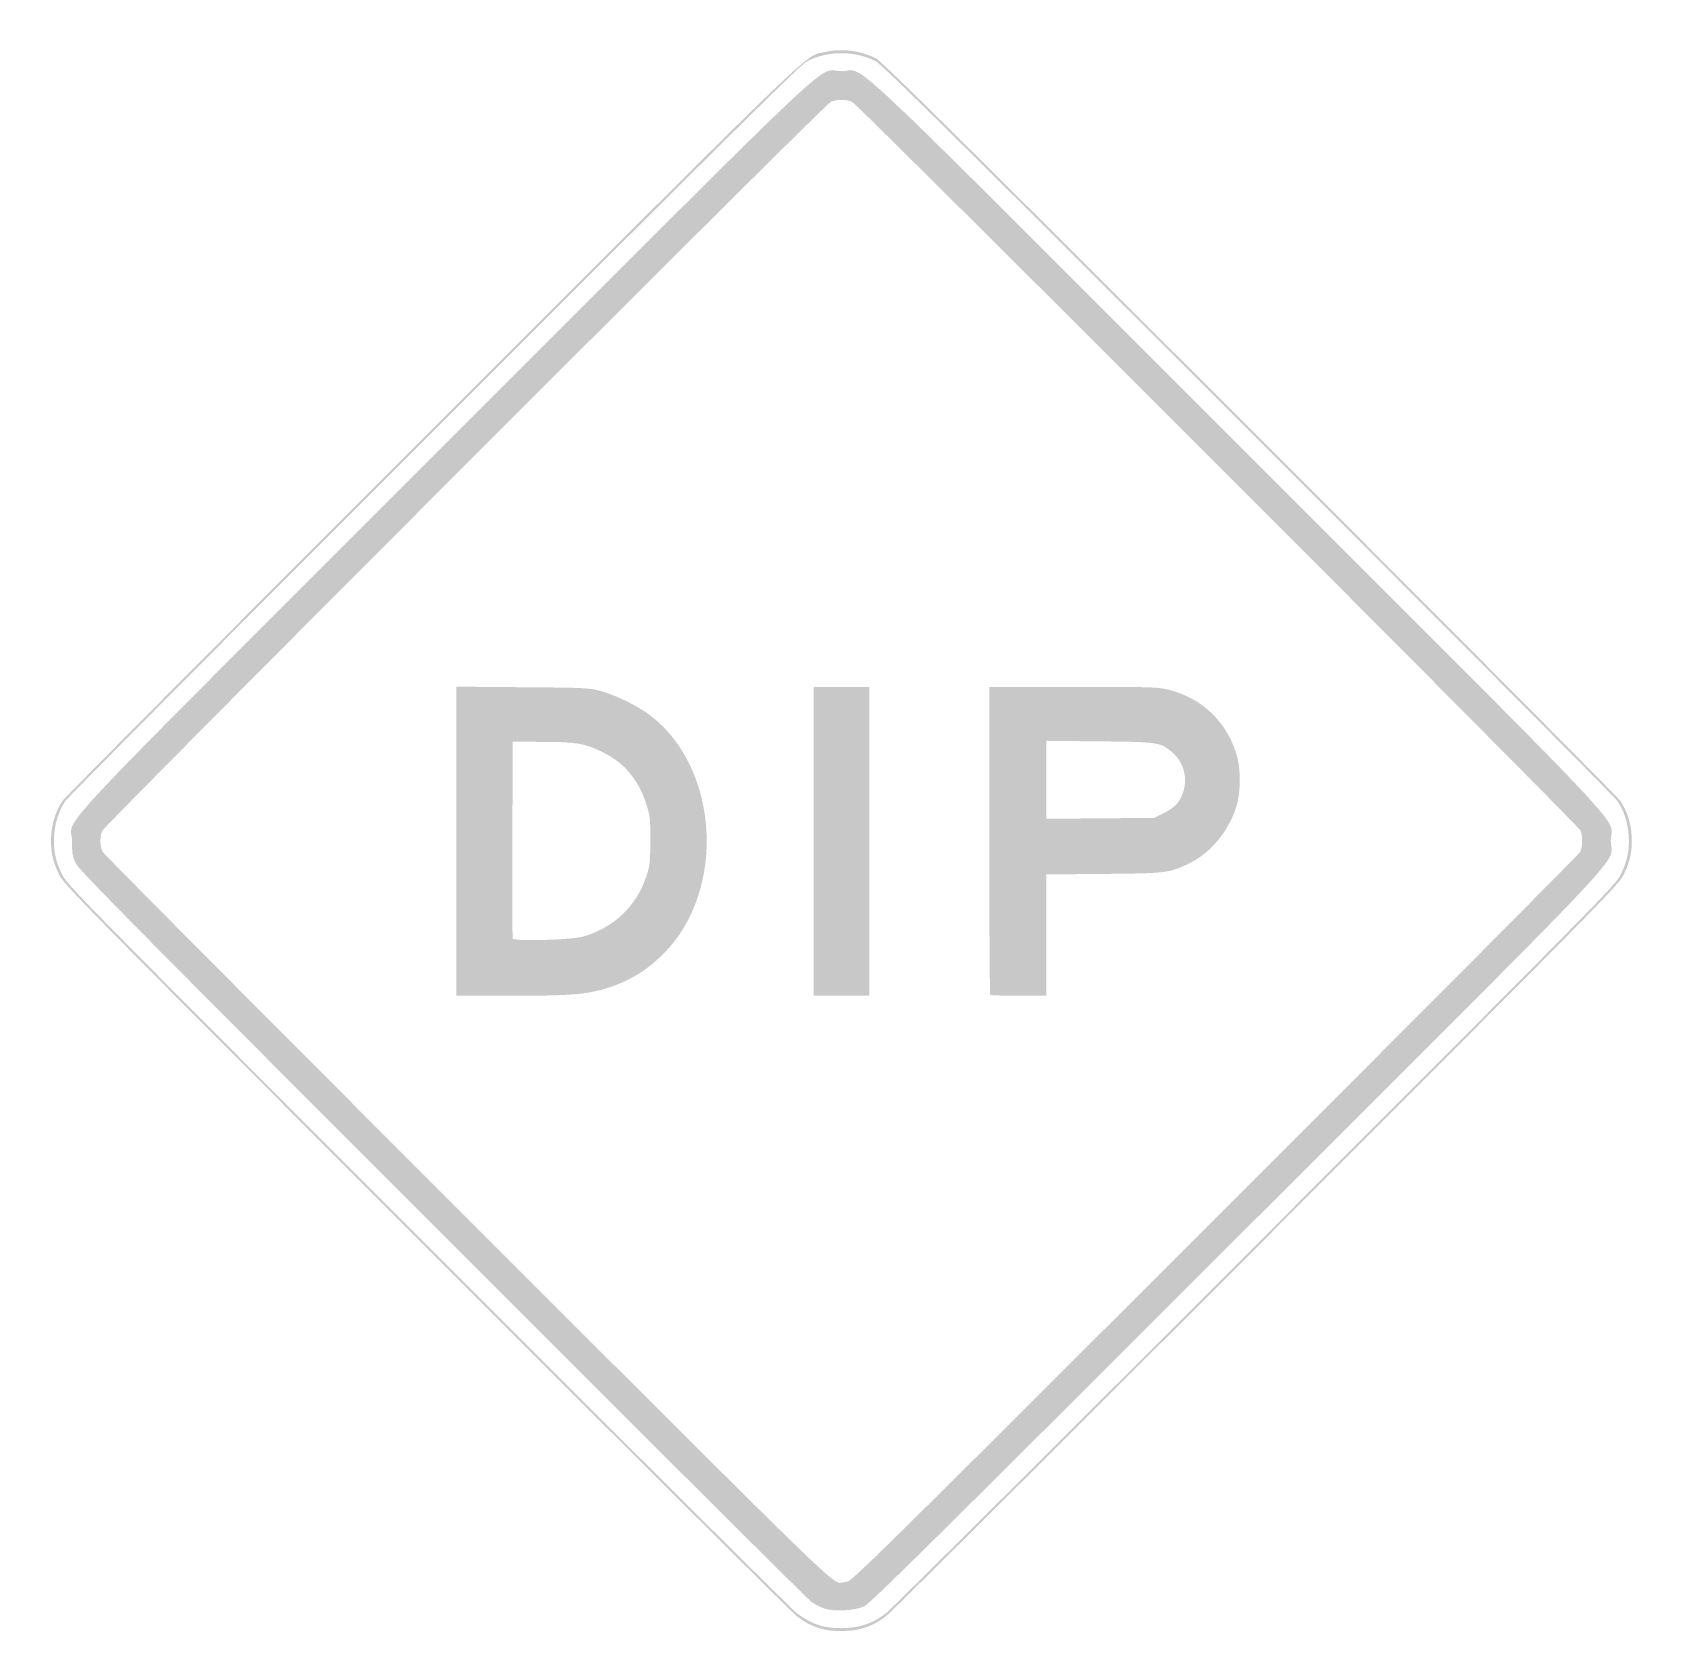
# Model space of a CAD drawing. Header units: inches. Extents: x -21.7 to 21.7, y -21.2 to 21.7.
import ezdxf

# ---------------------------------------------------------------- set-up
doc = ezdxf.new("R2010")
doc.units = ezdxf.units.IN
doc.header["$MEASUREMENT"] = 0

msp = doc.modelspace()

# ---------------------------------------------------------------- hatches: boundary and pattern name
h = msp.add_hatch(color=7)
edge = h.paths.add_edge_path()
edge.add_spline(control_points=[(-0.471, -20.6), (-0.568, -20.565), (-0.719, -20.486), (-0.805, -20.426), (-0.892, -20.365), (-5.341, -15.934), (-10.691, -10.58), (-18.701, -2.565), (-20.44, -0.806), (-20.532, -0.629), (-20.633, -0.434), (-20.644, -0.374), (-20.644, -0.02), (-20.644, 0.694), (-21.709, -0.44), (-10.635, 10.635), (0.417, 21.686), (-0.691, 20.644), (0, 20.644), (0.691, 20.644), (-0.417, 21.686), (10.635, 10.635), (21.687, -0.418), (20.644, 0.691), (20.644, -0.001), (20.644, -0.697), (21.679, 0.402), (10.598, -10.67), (2.486, -18.776), (0.772, -20.471), (0.609, -20.546), (0.349, -20.667), (-0.21, -20.695), (-0.471, -20.6)], knot_values=[0, 0, 0, 0, 1, 1, 1, 2, 2, 2, 3, 3, 3, 4, 4, 4, 5, 5, 5, 6, 6, 6, 7, 7, 7, 8, 8, 8, 9, 9, 9, 10, 10, 10, 11, 11, 11, 11], degree=3, periodic=0)
edge = h.paths.add_edge_path(flags=0)
edge.add_spline(control_points=[(0.177, -19.874), (0.314, -19.838), (1.566, -18.6), (10.049, -10.122), (15.393, -4.782), (19.79, -0.365), (19.821, -0.306), (19.887, -0.182), (19.895, 0.105), (19.836, 0.263), (19.784, 0.404), (0.457, 19.739), (0.289, 19.819), (0.13, 19.894), (-0.13, 19.894), (-0.289, 19.819), (-0.464, 19.735), (-19.784, 0.403), (-19.839, 0.255), (-19.902, 0.089), (-19.895, -0.168), (-19.824, -0.3), (-19.792, -0.362), (-15.401, -4.775), (-10.067, -10.108), (-0.344, -19.828), (-0.265, -19.906), (-0.02, -19.915), (0.002, -19.916), (0.09, -19.897), (0.177, -19.874)], knot_values=[0, 0, 0, 0, 1, 1, 1, 2, 2, 2, 3, 3, 3, 4, 4, 4, 5, 5, 5, 6, 6, 6, 7, 7, 7, 8, 8, 8, 9, 9, 9, 10, 10, 10, 10], degree=3, periodic=0)
h = msp.add_hatch(color=7)
edge = h.paths.add_edge_path()
edge.add_spline(control_points=[(-0.511, -21.157), (-0.791, -21.077), (-0.951, -20.995), (-1.201, -20.806), (-1.329, -20.708), (-5.802, -16.257), (-11.142, -10.913), (-20.492, -1.556), (-20.855, -1.188), (-20.989, -0.914), (-21.169, -0.548), (-21.228, -0.256), (-21.203, 0.137), (-21.18, 0.485), (-21.077, 0.8), (-20.9, 1.065), (-20.836, 1.16), (-16.36, 5.66), (-10.952, 11.065), (-0.384, 21.627), (-1.01, 21.025), (-0.462, 21.154), (-0.005, 21.262), (0.49, 21.204), (0.914, 20.994), (1.082, 20.91), (2.905, 19.108), (10.952, 11.065), (16.36, 5.66), (20.836, 1.16), (20.9, 1.065), (21.077, 0.8), (21.18, 0.485), (21.203, 0.137), (21.228, -0.256), (21.169, -0.548), (20.989, -0.914), (20.855, -1.188), (20.491, -1.557), (11.142, -10.914), (5.802, -16.257), (1.329, -20.708), (1.201, -20.806), (0.947, -20.998), (0.793, -21.075), (0.491, -21.158), (0.247, -21.225), (-0.275, -21.225), (-0.511, -21.157)], knot_values=[0, 0, 0, 0, 1, 1, 1, 2, 2, 2, 3, 3, 3, 4, 4, 4, 5, 5, 5, 6, 6, 6, 7, 7, 7, 8, 8, 8, 9, 9, 9, 10, 10, 10, 11, 11, 11, 12, 12, 12, 13, 13, 13, 14, 14, 14, 15, 15, 15, 16, 16, 16, 16], degree=3, periodic=0)
edge = h.paths.add_edge_path(flags=0)
edge.add_spline(control_points=[(0.491, -21.079), (0.793, -20.996), (0.947, -20.92), (1.201, -20.727), (1.329, -20.63), (5.785, -16.196), (11.102, -10.874), (20.413, -1.556), (20.776, -1.188), (20.911, -0.914), (21.09, -0.548), (21.15, -0.256), (21.124, 0.137), (21.101, 0.485), (20.999, 0.8), (20.821, 1.065), (20.758, 1.16), (16.299, 5.642), (10.913, 11.025), (2.898, 19.036), (1.082, 20.832), (0.914, 20.915), (0.345, 21.198), (-0.345, 21.198), (-0.914, 20.915), (-1.082, 20.832), (-2.898, 19.036), (-10.913, 11.025), (-16.299, 5.642), (-20.758, 1.16), (-20.821, 1.065), (-20.999, 0.8), (-21.101, 0.485), (-21.124, 0.137), (-21.15, -0.256), (-21.09, -0.548), (-20.911, -0.914), (-20.776, -1.188), (-20.415, -1.555), (-11.103, -10.874), (-5.785, -16.196), (-1.329, -20.63), (-1.201, -20.727), (-0.813, -21.021), (-0.5, -21.128), (-0.02, -21.132), (0.153, -21.133), (0.383, -21.109), (0.491, -21.079)], knot_values=[0, 0, 0, 0, 1, 1, 1, 2, 2, 2, 3, 3, 3, 4, 4, 4, 5, 5, 5, 6, 6, 6, 7, 7, 7, 8, 8, 8, 9, 9, 9, 10, 10, 10, 11, 11, 11, 12, 12, 12, 13, 13, 13, 14, 14, 14, 15, 15, 15, 16, 16, 16, 16], degree=3, periodic=0)
h = msp.add_hatch(color=7)
edge = h.paths.add_edge_path()
edge.add_line((-10.332, -0.017), (-10.332, 4.13))
edge.add_line((-10.332, 4.13), (-8.554, 4.115))
edge.add_spline(control_points=[(-8.554, 4.115), (-6.86, 4.102), (-6.762, 4.097), (-6.462, 4.013), (-6.014, 3.889), (-5.41, 3.585), (-5.073, 3.316), (-3.269, 1.875), (-3.109, -1.356), (-4.76, -3.022), (-5.235, -3.501), (-5.731, -3.797), (-6.369, -3.982), (-6.886, -4.132), (-7.335, -4.164), (-8.896, -4.164)], knot_values=[0, 0, 0, 0, 1, 1, 1, 2, 2, 2, 3, 3, 3, 4, 4, 4, 5, 5, 5, 5], degree=3, periodic=0)
edge.add_line((-8.896, -4.164), (-10.332, -4.164))
edge.add_line((-10.332, -4.164), (-10.332, -0.017))
edge = h.paths.add_edge_path(flags=0)
edge.add_spline(control_points=[(-6.935, -2.576), (-6.122, -2.349), (-5.5, -1.761), (-5.239, -0.974), (-5.139, -0.673), (-5.13, -0.6), (-5.128, 0), (-5.127, 0.611), (-5.133, 0.668), (-5.24, 0.994), (-5.45, 1.634), (-5.83, 2.088), (-6.382, 2.359), (-6.894, 2.61), (-7.094, 2.645), (-8.014, 2.649)], knot_values=[0, 0, 0, 0, 1, 1, 1, 2, 2, 2, 3, 3, 3, 4, 4, 4, 5, 5, 5, 5], degree=3, periodic=0)
edge.add_line((-8.014, 2.649), (-8.819, 2.652))
edge.add_line((-8.819, 2.652), (-8.829, 0.039))
edge.add_spline(control_points=[(-8.829, 0.039), (-8.835, -1.398), (-8.83, -2.597), (-8.819, -2.627), (-8.788, -2.708), (-7.258, -2.667), (-6.935, -2.576)], knot_values=[0, 0, 0, 0, 1, 1, 1, 2, 2, 2, 2], degree=3, periodic=0)
msp.add_hatch(color=7).paths.add_polyline_path([(-0.746, -0.02), (-0.746, 4.125), (0, 4.125), (0.746, 4.125), (0.746, -0.02), (0.746, -4.164), (0, -4.164), (-0.746, -4.164), (-0.746, -0.02)])
h = msp.add_hatch(color=7)
edge = h.paths.add_edge_path()
edge.add_spline(control_points=[(3.994, -4.138), (3.979, -4.123), (3.968, -2.258), (3.968, 0.007)], knot_values=[0, 0, 0, 0, 1, 1, 1, 1], degree=3, periodic=0)
edge.add_line((3.968, 0.007), (3.968, 4.125))
edge.add_line((3.968, 4.125), (6.22, 4.125))
edge.add_spline(control_points=[(6.22, 4.125), (8.349, 4.125), (8.49, 4.12), (8.783, 4.046), (9.715, 3.808), (10.38, 3.149), (10.627, 2.22), (10.709, 1.908), (10.709, 1.344), (10.627, 1.021), (10.452, 0.334), (9.94, -0.317), (9.35, -0.603), (8.793, -0.872), (8.753, -0.877), (7.042, -0.894)], knot_values=[0, 0, 0, 0, 1, 1, 1, 2, 2, 2, 3, 3, 3, 4, 4, 4, 5, 5, 5, 5], degree=3, periodic=0)
edge.add_line((7.042, -0.894), (5.5, -0.909))
edge.add_line((5.5, -0.909), (5.5, -2.537))
edge.add_line((5.5, -2.537), (5.5, -4.164))
edge.add_line((5.5, -4.164), (4.76, -4.164))
edge.add_spline(control_points=[(4.76, -4.164), (4.353, -4.164), (4.008, -4.152), (3.994, -4.138)], knot_values=[0, 0, 0, 0, 1, 1, 1, 1], degree=3, periodic=0)
edge = h.paths.add_edge_path(flags=0)
edge.add_spline(control_points=[(8.649, 0.737), (8.806, 0.814), (8.951, 0.921), (9.016, 1.006), (9.337, 1.427), (9.275, 2.028), (8.875, 2.37), (8.561, 2.639), (8.512, 2.646), (6.924, 2.662)], knot_values=[0, 0, 0, 0, 1, 1, 1, 2, 2, 2, 3, 3, 3, 3], degree=3, periodic=0)
edge.add_line((6.924, 2.662), (5.5, 2.677))
edge.add_line((5.5, 2.677), (5.5, 1.631))
edge.add_line((5.5, 1.631), (5.5, 0.585))
edge.add_line((5.5, 0.585), (6.944, 0.597))
edge.add_line((6.944, 0.597), (8.389, 0.609))
edge.add_line((8.389, 0.609), (8.649, 0.737))

doc.saveas('drawing.dxf')
